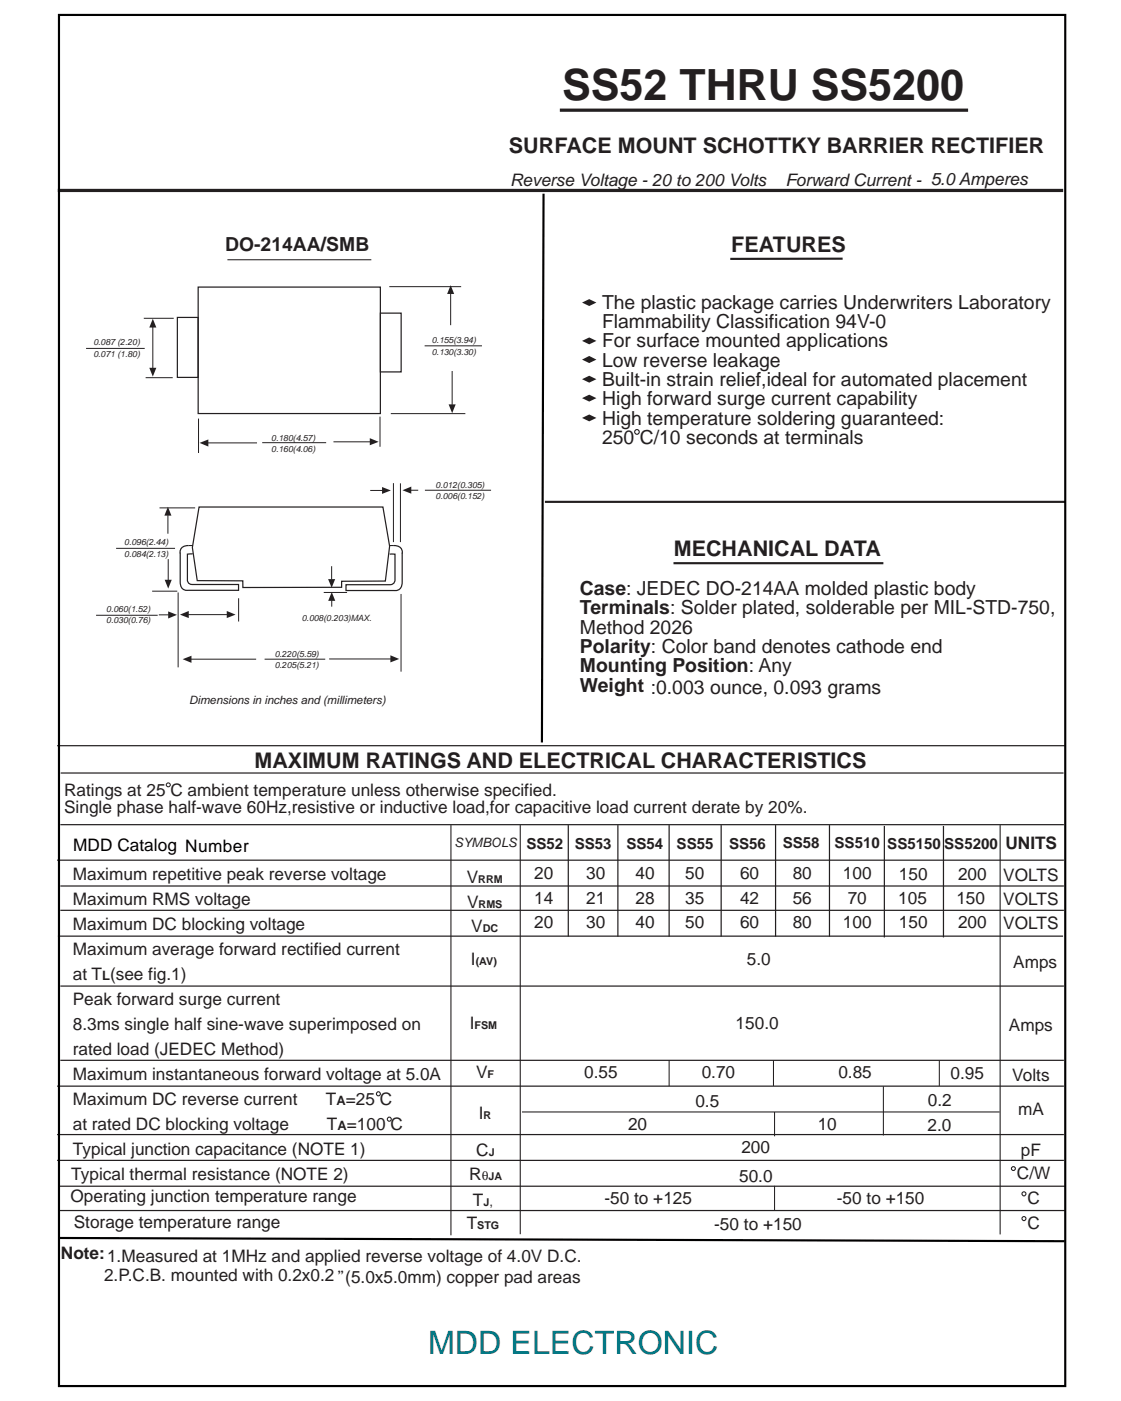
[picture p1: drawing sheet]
<svg xmlns="http://www.w3.org/2000/svg" width="184mm" height="230mm" viewBox="0 0 184 230" stroke-linecap="round" stroke-linejoin="round" font-family="sans-serif">
<defs><g id="words">
<text font-size="7.1" fill="#231f20" x="92.2" y="16.3">SS52 THRU SS5200</text>
<text font-size="5.3" fill="#007885" x="70.2" y="222">MDD ELECTRONIC</text>
<g font-size="3.5" fill="#231f20">
<text x="83.4" y="25.1">SURFACE MOUNT SCHOTTKY BARRIER RECTIFIER</text>
<text x="119.9" y="41.3">FEATURES</text>
<text x="110.5" y="91.1">MECHANICAL DATA</text>
<text x="41.7" y="125.9">MAXIMUM RATINGS AND ELECTRICAL CHARACTERISTICS</text>
</g>
<g font-size="3.2" fill="#231f20">
<text x="36.9" y="41.2">DO-214AA/SMB</text>
<text x="98.7" y="50.6">The plastic package carries Underwriters Laboratory</text>
<text x="98.7" y="53.8">Flammability Classification 94V-0</text>
<text x="98.7" y="56.9">For surface mounted applications</text>
<text x="98.7" y="60.1">Low reverse leakage</text>
<text x="98.7" y="63.3">Built-in strain relief,ideal for automated placement</text>
<text x="98.7" y="66.5">High forward surge current capability</text>
<text x="98.7" y="69.6">High temperature soldering guaranteed:</text>
<text x="98.7" y="72.8">250 C/10 seconds at terminals</text>
<text x="95.1" y="97.5">Case: JEDEC DO-214AA molded plastic body</text>
<text x="95.1" y="100.7">Terminals: Solder plated, solderable per MIL-STD-750,</text>
<text x="95.1" y="103.9">Method 2026</text>
<text x="95.1" y="107">Polarity: Color band denotes cathode end</text>
<text x="95.1" y="110.2">Mounting Position: Any</text>
<text x="95.1" y="113.4">Weight :0.003 ounce, 0.093 grams</text>
</g>
<g font-size="2.8" fill="#231f20">
<text x="83.6" y="30.5">Reverse Voltage - 20 to 200 Volts</text>
<text x="128.8" y="30.5">Forward Current - 5.0 Amperes</text>
<text x="10.5" y="130.5">Ratings at 25 C ambient temperature unless otherwise specified.</text>
<text x="10.5" y="133.3">Single phase half-wave 60Hz,resistive or inductive load,for capacitive load current derate by 20%.</text>
<text x="164.9" y="139.2">UNITS</text>
<text x="11.9" y="144.3">Maximum repetitive peak reverse voltage</text>
<text x="11.9" y="148.4">Maximum RMS voltage</text>
<text x="76.5" y="144.8">V</text>
<text x="76.6" y="148.8">V</text>
<text x="87.6" y="144.2">20</text>
<text x="87.6" y="148.1">14</text>
<text x="96.1" y="144.2">30</text>
<text x="96.1" y="148.1">21</text>
<text x="104.2" y="144.2">40</text>
<text x="104.2" y="148.1">28</text>
<text x="112.3" y="144.2">50</text>
<text x="112.3" y="148.1">35</text>
<text x="121.3" y="144.2">60</text>
<text x="121.3" y="148.1">42</text>
<text x="130" y="144.2">80</text>
<text x="130" y="148.1">56</text>
<text x="138.2" y="144.2">100</text>
<text x="139" y="148.1">70</text>
<text x="147.3" y="148.2">105</text>
<text x="147.4" y="144.3">150</text>
<text x="156.8" y="148.2">150</text>
<text x="157.1" y="144.3">200</text>
<text x="164.5" y="144.4">VOLTS</text>
<text x="164.5" y="148.4">VOLTS</text>
<text x="11.9" y="152.4">Maximum DC blocking voltage</text>
<text x="77.3" y="152.7">V</text>
<text x="87.6" y="152.1">20</text>
<text x="96.1" y="152.1">30</text>
<text x="104.2" y="152.1">40</text>
<text x="112.3" y="152.1">50</text>
<text x="121.3" y="152.1">60</text>
<text x="130" y="152.1">80</text>
<text x="138.2" y="152.1">100</text>
<text x="147.4" y="152.2">150</text>
<text x="157.1" y="152.2">200</text>
<text x="164.5" y="152.3">VOLTS</text>
<text x="11.9" y="156.5">Maximum average forward rectified current</text>
<text x="11.9" y="160.6">at T (see fig.1)</text>
<text x="77.2" y="158.2">I</text>
<text x="122.5" y="158.2">5.0</text>
<text x="166.1" y="158.7">Amps</text>
<text x="11.9" y="164.7">Peak forward surge current</text>
<text x="11.9" y="168.8">8.3ms single half sine-wave superimposed on</text>
<text x="11.9" y="172.9">rated load (JEDEC Method)</text>
<text x="77" y="168.7">I</text>
<text x="120.6" y="168.7">150.0</text>
<text x="165.4" y="169">Amps</text>
<text x="11.9" y="177">Maximum instantaneous forward voltage at 5.0A</text>
<text x="78.1" y="176.8">V</text>
<text x="95.8" y="176.8">0.55</text>
<text x="115" y="176.8">0.70</text>
<text x="137.5" y="176.8">0.85</text>
<text x="155.8" y="177">0.95</text>
<text x="166" y="177.2">Volts</text>
<text x="11.9" y="181.1">Maximum DC reverse current</text>
<text x="11.9" y="185.2">at rated DC blocking voltage</text>
<text x="53.4" y="181.1">T =25 C</text>
<text x="53.6" y="185.2">T =100 C</text>
<text x="78.5" y="183.4">I</text>
<text x="103" y="185.2">20</text>
<text x="114" y="181.4">0.5</text>
<text x="134.1" y="185.2">10</text>
<text x="152.1" y="185.4">2.0</text>
<text x="152.1" y="181.4">0.2</text>
<text x="167" y="182.8">mA</text>
<text x="11.9" y="189.3">Typical junction capacitance (NOTE 1)</text>
<text x="78.1" y="189.5">C</text>
<text x="121.6" y="189">200</text>
<text x="167.4" y="189.5">pF</text>
<text x="11.6" y="197">Operating junction temperature range</text>
<text x="11.7" y="193.4">Typical thermal resistance (NOTE 2)</text>
<text x="76.9" y="193.5">R</text>
<text x="77.5" y="197.7">T</text>
<text x="99.1" y="197.4">-50 to +125</text>
<text x="121.2" y="193.7">50.0</text>
<text x="137.2" y="197.4">-50 to +150</text>
<text x="166.7" y="193.3">C/W</text>
<text x="168.5" y="197.4">C</text>
<text x="12.1" y="201.2">Storage temperature range</text>
<text x="76.5" y="201.5">T</text>
<text x="117.1" y="201.6">-50 to +150</text>
<text x="168.5" y="201.4">C</text>
<text x="10" y="206.5">Note:1.Measured at 1MHz and applied reverse voltage of 4.0V D.C.</text>
<text x="17.1" y="210">2.P.C.B. mounted with 0.2x0.2”(5.0x5.0mm) copper pad areas</text>
</g>
<text font-size="2.8" x="12" y="139.5">MDD Catalog Number</text>
<g font-size="2.5" fill="#231f20">
<text x="86.3" y="139.1">SS52</text>
<text x="94.2" y="139.1">SS53</text>
<text x="102.7" y="139.1">SS54</text>
<text x="110.9" y="139.1">SS55</text>
<text x="119.5" y="139.1">SS56</text>
<text x="128.4" y="139">SS58</text>
<text x="136.8" y="139">SS510</text>
<text x="145.5" y="139.1">SS5150</text>
<text x="154.8" y="139.1">SS5200</text>
</g>
<g font-size="2.1" fill="#231f20">
<text x="74.5" y="138.9">SYMBOLS</text>
<text x="16.7" y="160.6">L</text>
<text x="55.2" y="181.1">A</text>
<text x="55.3" y="185.2">A</text>
<text x="79" y="193.5">θ</text>
<text x="80.2" y="197.7">,</text>
</g>
<text font-size="1.9" fill="#231f20" x="31" y="115.4">Dimensions in inches and (millimeters)</text>
<g font-size="1.8" fill="#231f20">
<text x="78.4" y="144.8">RRM</text>
<text x="78.5" y="148.8">RMS</text>
<text x="79.2" y="152.7">DC</text>
<text x="78" y="158.2">(AV)</text>
<text x="77.8" y="168.7">FSM</text>
<text x="79.9" y="176.8">F</text>
<text x="79.3" y="183.4">R</text>
<text x="80.1" y="189.5">J</text>
<text x="79.3" y="197.7">J</text>
<text x="80.1" y="193.5">JA</text>
<text x="78.2" y="201.5">STG</text>
</g>
<g font-size="1.4" fill="#231f20">
<text x="15.3" y="58.5">0.071 (1.80)</text>
<text x="15.3" y="56.6">0.087 (2.20)</text>
<text x="70.8" y="56.3">0.155(3.94)</text>
<text x="70.8" y="58.2">0.130(3.30)</text>
<text x="44.5" y="72.2">0.180(4.57)</text>
<text x="44.5" y="74.1">0.160(4.06)</text>
<text x="71.4" y="79.9">0.012(0.305)</text>
<text x="71.4" y="81.8">0.006(0.152)</text>
<text x="20.4" y="89.4">0.096(2.44)</text>
<text x="20.4" y="91.3">0.084(2.13)</text>
<text x="17.4" y="100.3">0.060(1.52)</text>
<text x="49.5" y="101.8">0.008(0.203)MAX.</text>
<text x="17.4" y="102.2">0.030(0.76)</text>
<text x="45.1" y="107.6">0.220(5.59)</text>
<text x="45.1" y="109.5">0.205(5.21)</text>
</g>
</g></defs>
<g fill="none" stroke="#231f20" stroke-width=".2">
<path d="M9.4 122.2h165.2M9.9 135.2h164.5M9.9 126.7h164.5M93.2 135.3v18.2M101.3 135.3v18.2M109.7 135.3v18.2M118.2 135.3v18.2M127.2 135.3v18.2M136 135.3v18.2M9.4 141h165M9.5 153.5h164.8M9.9 149.2h164.5"/>
<path d="M9.9 145.2h164.5M9.4 178h165M9.9 161.6h164.5M9.9 173.8h164.5M9.4 190.2h165M9.4 186h165M9.8 194.5h164.8M9.8 198.4h164.8"/>
</g>
<g fill="none" stroke="#231f20" stroke-width=".17">
<path d="M109.7 173.8v4.2M126.8 173.8v4.2M85.6 182.3h78.3M127 182.3v4M127 194.4v4.1"/>
<circle cx="27.6" cy="128.7" r=".33"/>
</g>
<g fill="none" stroke="#231f20" stroke-width=".18">
<path d="M73.9 135.3v67.2M85.3 135.3v67M164 135.3v67.1"/>
<circle cx="62" cy="179.3" r=".33"/>
<circle cx="63.8" cy="183.5" r=".33"/>
<circle cx="166.2" cy="191.6" r=".32"/>
<circle cx="167.9" cy="199.8" r=".33"/>
<circle cx="167.9" cy="195.7" r=".33"/>
</g>
<path d="M91.8 18.1h66.9M9.5 31.2h164.8" fill="none" stroke="#231f20" stroke-width=".53"/>
<path d="M89.3 82.3h85.3M110.4 92.3h34.4" fill="none" stroke="#231f20" stroke-width=".35"/>
<g fill="#231f20">
<path d="M95.4 49.6l1.2-.6 1.2 .6-1.2 .6z" fill-rule="evenodd"/>
<path d="M95.4 55.9l1.2-.6 1.2 .6-1.2 .5z" fill-rule="evenodd"/>
<path d="M95.4 62.2l1.2-.6 1.2 .6-1.2 .5z" fill-rule="evenodd"/>
<path d="M95.4 65.3l1.2-.6 1.2 .6-1.2 .5z" fill-rule="evenodd"/>
<path d="M95.4 58.9l1.2-.6 1.2 .6-1.2 .6z" fill-rule="evenodd"/>
</g>
<circle cx="104.4" cy="70.8" r=".38" fill="none" stroke="#231f20" stroke-width=".18"/>
<path d="M138.2 42.4h-18.5" fill="none" stroke="#231f20" stroke-width=".35"/>
<path d="M95.4 68.5l1.2-.6 1.2 .6-1.2 .6z" fill-rule="evenodd" fill="#231f20"/>
<path d="M29.1 52h3.4v9.9h-3.4zM32.5 47.1h29.9v20.7h-29.9zM62.4 51.3h3.4v9.7h-3.4zM145 135.4v18.3M154.7 135.4v18.3" fill="none" stroke="#231f20" stroke-width=".2"/>
<path d="M37.3 42.6h23.6M144.8 178.1v8M154 173.8v4.2" fill="none" stroke="#231f20" stroke-width=".17"/>
<path d="M9.7 2.4h165v224.8h-165zM89.1 31.8l-.2 89.9M9.7 202.9l164.9 .6" fill="none" stroke="#000" stroke-width=".35"/>
<path d="M43 72.6h10.5M54.7 72.4h6" fill="none" stroke="#231f20" stroke-width=".16"/>
<path d="M60.6 71.8l1.5 .6-1.5 .6z" fill="#231f20"/>
<path d="M34.1 72.6h8M62.3 68.3v4.9" fill="none" stroke="#231f20" stroke-width=".16"/>
<path d="M32.7 72.6l1.5-.6v1.2z" fill="#231f20"/>
<path d="M23.6 52.2h4.9M25.1 53.6v6.8M23.9 61.9h4.4M32.5 68.6v5.7" fill="none" stroke="#231f20" stroke-width=".16"/>
<g fill="#231f20">
<path d="M25.1 52.2l.5 1.5h-1.1z"/>
<path d="M24.5 60.3h1.1l-.5 1.4z"/>
</g>
<path d="M14.1 57.1h9.6M63.8 47h11.8M73.9 48.1v5.2" fill="none" stroke="#231f20" stroke-width=".16"/>
<path d="M73.9 46.7l.6 1.5h-1.2z" fill="#231f20"/>
<path d="M69.6 56.7h9.4M74.1 60.8v5.6" fill="none" stroke="#231f20" stroke-width=".16"/>
<path d="M73.6 66.3h1.1l-.6 1.4z" fill="#231f20"/>
<path d="M64.1 67.8h12.2M53.1 97.1h3.8M54.4 98.4v1" fill="none" stroke="#231f20" stroke-width=".16"/>
<path d="M32.6 83.1h30.2l1.1 6.4-.7 5.7-7.2 .1v1h-16.2v-1.1h-7.5l-.8-5.5z" fill="none" stroke="#231f20" stroke-width=".2"/>
<path d="M54.4 97l.6 1.5h-1.2z" fill="#231f20"/>
<path d="M54.4 92.8v2.2" fill="none" stroke="#231f20" stroke-width=".16"/>
<path d="M53.8 94.9h1.2l-.6 1.4z" fill="#231f20"/>
<path d="M65.8 97.4v12.7M54 108h10.1" fill="none" stroke="#231f20" stroke-width=".16"/>
<path d="M64 107.4l1.5 .6-1.5 .6z" fill="#231f20"/>
<path d="M31.3 108.1h10.7M43.4 108.1h9.9" fill="none" stroke="#231f20" stroke-width=".16"/>
<path d="M29.9 108.1l1.5-.6v1.2z" fill="#231f20"/>
<path d="M29.2 97.1v12.3M39.1 98.1v3.8M30.9 100.8h6.4" fill="none" stroke="#231f20" stroke-width=".16"/>
<g fill="#231f20">
<path d="M29.5 100.8l1.5-.6v1.1z"/>
<path d="M37.2 100.2l1.4 .6-1.4 .5z"/>
</g>
<path d="M26 100.8h1.7" fill="none" stroke="#231f20" stroke-width=".16"/>
<path d="M27.6 100.2l1.4 .6-1.4 .6z" fill="#231f20"/>
<path d="M24.9 96.9h4.2M27.6 91.7v3.4M15.8 100.9h10.1" fill="none" stroke="#231f20" stroke-width=".16"/>
<path d="M27 95h1.2l-.6 1.5z" fill="#231f20"/>
<path d="M27.5 84.5v3" fill="none" stroke="#231f20" stroke-width=".16"/>
<path d="M27.5 83.1l.6 1.4h-1.1z" fill="#231f20"/>
<path d="M64.5 79.2v9.7M65.7 79.2v9.7M26.2 83.3h5.8M67.3 80.4h1.3" fill="none" stroke="#231f20" stroke-width=".16"/>
<path d="M66 80.4l1.4-.6v1.1z" fill="#231f20"/>
<path d="M60.7 80.4h2M69.7 80.4h10.8" fill="none" stroke="#231f20" stroke-width=".16"/>
<path d="M62.6 79.8l1.5 .6-1.5 .6z" fill="#231f20"/>
<path d="M19 89.9h9.7" fill="none" stroke="#231f20" stroke-width=".16"/>
<path d="M29.5 90.6v4.8l.1 .7a1.05 1.05 0 0 0 1.2 .7h8.3v-1h-7.6l-.4-.1-.4-.6v-4.3h.9M30.9 89.4l-.6 .1a1.02 1.02 0 0 0-.8 1.2M64.6 89.4l.6 .1a1.06 1.06 0 0 1 .8 1.2M65.9 90.6v4.8l-.1 .7a1.05 1.05 0 0 1-1.2 .7h-7.9v-1h7.3l.4-.1 .4-.6v-4.3l-.9 .1" fill="none" stroke="#231f20" stroke-width=".2"/>
<path d="M30.9 89.4h.7M63.9 89.4h.7" fill="none" stroke="#231f20" stroke-width=".18"/>
<use href="#words"/>
</svg>
